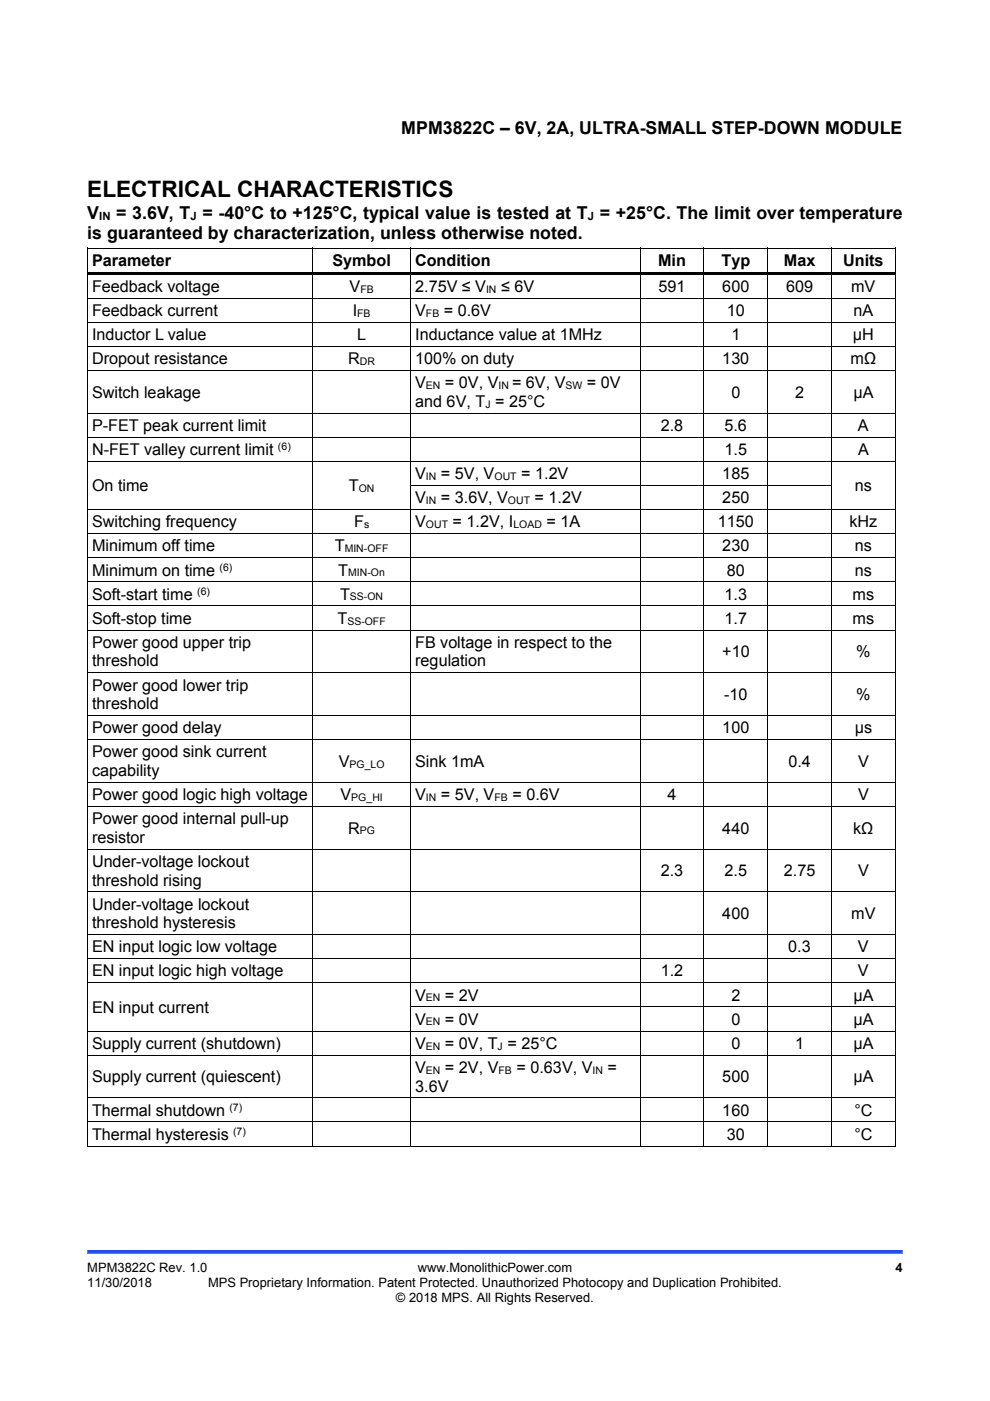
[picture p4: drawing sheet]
<svg xmlns="http://www.w3.org/2000/svg" width="210mm" height="297mm" viewBox="0 0 210 297" stroke-linecap="round" stroke-linejoin="round" font-family="sans-serif">
<defs><g id="words">
<text font-size="4.8" x="18.5" y="41.8">ELECTRICAL CHARACTERISTICS</text>
<g font-size="3.8">
<text x="85.1" y="28.5">MPM3822C – 6V, 2A, ULTRA-SMALL STEP-DOWN MODULE</text>
<text x="18.5" y="46.4">V</text>
<text x="24.6" y="46.4">= 3.6V, T = -40°C to +125°C, typical value is tested at T = +25°C. The limit over temperature</text>
<text x="18.5" y="50.7">is guaranteed by characterization, unless otherwise noted.</text>
</g>
<g font-size="3.4">
<text x="19.5" y="56.4">Parameter</text>
<text x="70.5" y="56.4">Symbol</text>
<text x="88" y="56.4">Condition</text>
<text x="139.6" y="56.4">Min</text>
<text x="153" y="56.4">Typ</text>
<text x="166.3" y="56.4">Max</text>
<text x="178.8" y="56.4">Units</text>
<text x="19.5" y="61.8">Feedback voltage</text>
<text x="74.1" y="61.8">V</text>
<text x="88.1" y="61.8">2.75V ≤ V</text>
<text x="106.3" y="61.8">≤ 6V</text>
<text x="139.7" y="61.8">591</text>
<text x="153.2" y="61.8">600</text>
<text x="166.7" y="61.8">609</text>
<text x="180.5" y="61.8">mV</text>
<text x="19.5" y="67">Feedback current</text>
<text x="74.8" y="67">I</text>
<text x="88.1" y="67">V</text>
<text x="94.1" y="67">= 0.6V</text>
<text x="154.2" y="67">10</text>
<text x="181" y="67">nA</text>
<text x="19.5" y="72.1">Inductor L value</text>
<text x="19.5" y="77.2">Dropout resistance</text>
<text x="73.8" y="77.2">R</text>
<text x="75.8" y="72.1">L</text>
<text x="88.1" y="77.2">100% on duty</text>
<text x="88.1" y="72.1">Inductance value at 1MHz</text>
<text x="153.2" y="77.2">130</text>
<text x="155.1" y="72.1">1</text>
<text x="180.4" y="77.2">mΩ</text>
<text x="180.9" y="72.1">μH</text>
<text x="88.1" y="82.3">V</text>
<text x="94.4" y="82.3">= 0V, V</text>
<text x="108.6" y="82.3">= 6V, V</text>
<text x="124.5" y="82.3">= 0V</text>
<text x="19.5" y="84.3">Switch leakage</text>
<text x="88.1" y="86.3">and 6V, T = 25°C</text>
<text x="155.1" y="84.3">0</text>
<text x="168.6" y="84.3">2</text>
<text x="181" y="84.3">μA</text>
<text x="19.5" y="91.4">P-FET peak current limit</text>
<text x="140.1" y="91.4">2.8</text>
<text x="153.7" y="91.4">5.6</text>
<text x="182" y="91.4">A</text>
<text x="19.5" y="96.5">N-FET valley current limit</text>
<text x="88.1" y="101.6">V</text>
<text x="93.5" y="101.6">= 5V, V</text>
<text x="110.5" y="101.6">= 1.2V</text>
<text x="153.2" y="101.6">185</text>
<text x="153.7" y="96.5">1.5</text>
<text x="182" y="96.5">A</text>
<text x="19.5" y="104.1">On time</text>
<text x="74" y="104.1">T</text>
<text x="88.1" y="106.7">V</text>
<text x="93.5" y="106.7">= 3.6V, V</text>
<text x="113.4" y="106.7">= 1.2V</text>
<text x="153.2" y="106.7">250</text>
<text x="181.3" y="104.1">ns</text>
<text x="19.5" y="111.8">Switching frequency</text>
<text x="75.1" y="111.8">F</text>
<text x="88.1" y="111.8">V</text>
<text x="96" y="111.8">= 1.2V, I</text>
<text x="115.9" y="111.8">= 1A</text>
<text x="152.3" y="111.8">1150</text>
<text x="180.2" y="111.8">kHz</text>
<text x="19.5" y="116.9">Minimum off time</text>
<text x="71" y="116.9">T</text>
<text x="153.2" y="116.9">230</text>
<text x="181.3" y="116.9">ns</text>
<text x="19.5" y="122">Minimum on time</text>
<text x="71.8" y="122">T</text>
<text x="154.2" y="122">80</text>
<text x="181.3" y="122">ns</text>
<text x="19.5" y="127.1">Soft-start time</text>
<text x="72.1" y="127.1">T</text>
<text x="153.7" y="127.1">1.3</text>
<text x="180.8" y="127.1">ms</text>
<text x="19.5" y="132.2">Soft-stop time</text>
<text x="19.5" y="137.4">Power good upper trip</text>
<text x="71.6" y="132.2">T</text>
<text x="88.1" y="137.4">FB voltage in respect to the</text>
<text x="153.7" y="132.2">1.7</text>
<text x="180.8" y="132.2">ms</text>
<text x="19.5" y="141.3">threshold</text>
<text x="88.1" y="141.3">regulation</text>
<text x="153.2" y="139.3">+10</text>
<text x="181.6" y="139.3">%</text>
<text x="19.5" y="146.4">Power good lower trip</text>
<text x="153.6" y="148.4">-10</text>
<text x="181.6" y="148.4">%</text>
<text x="19.5" y="150.4">threshold</text>
<text x="19.5" y="155.5">Power good delay</text>
<text x="153.2" y="155.5">100</text>
<text x="181.3" y="155.5">μs</text>
<text x="19.5" y="160.6">Power good sink current</text>
<text x="19.5" y="164.5">capability</text>
<text x="71.9" y="162.6">V</text>
<text x="88.1" y="162.6">Sink 1mA</text>
<text x="167.2" y="162.6">0.4</text>
<text x="182" y="162.6">V</text>
<text x="19.5" y="169.7">Power good logic high voltage</text>
<text x="72.2" y="169.7">V</text>
<text x="88.1" y="169.7">V</text>
<text x="93.5" y="169.7">= 5V, V</text>
<text x="108.7" y="169.7">= 0.6V</text>
<text x="141.6" y="169.7">4</text>
<text x="182" y="169.7">V</text>
<text x="19.5" y="174.8">Power good internal pull-up</text>
<text x="19.5" y="178.7">resistor</text>
<text x="73.9" y="176.7">R</text>
<text x="153.2" y="176.7">440</text>
<text x="181" y="176.7">kΩ</text>
<text x="19.5" y="183.8">Under-voltage lockout</text>
<text x="140.2" y="185.8">2.3</text>
<text x="153.7" y="185.8">2.5</text>
<text x="166.3" y="185.8">2.75</text>
<text x="182" y="185.8">V</text>
<text x="19.5" y="187.8">threshold rising</text>
<text x="19.5" y="192.9">Under-voltage lockout</text>
<text x="19.5" y="196.8">threshold hysteresis</text>
<text x="153.2" y="194.9">400</text>
<text x="180.6" y="194.9">mV</text>
<text x="19.5" y="201.9">EN input logic low voltage</text>
<text x="167.2" y="201.9">0.3</text>
<text x="182" y="201.9">V</text>
<text x="19.5" y="207">EN input logic high voltage</text>
<text x="140.2" y="207">1.2</text>
<text x="182" y="207">V</text>
<text x="19.5" y="214.7">EN input current</text>
<text x="88.1" y="212.2">V</text>
<text x="94.4" y="212.2">= 2V</text>
<text x="155.1" y="212.2">2</text>
<text x="181" y="212.2">μA</text>
<text x="88.1" y="217.3">V</text>
<text x="94.4" y="217.3">= 0V</text>
<text x="155.1" y="217.3">0</text>
<text x="181" y="217.3">μA</text>
<text x="19.5" y="222.4">Supply current (shutdown)</text>
<text x="88.1" y="222.4">V</text>
<text x="88.1" y="227.5">V</text>
<text x="94.4" y="222.4">= 0V, T = 25°C</text>
<text x="94.4" y="227.5">= 2V, V</text>
<text x="109.6" y="227.5">= 0.63V, V</text>
<text x="128.9" y="227.5">=</text>
<text x="155.1" y="222.4">0</text>
<text x="168.6" y="222.4">1</text>
<text x="181" y="222.4">μA</text>
<text x="19.5" y="229.4">Supply current (quiescent)</text>
<text x="88.1" y="231.4">3.6V</text>
<text x="153.2" y="229.4">500</text>
<text x="181" y="229.4">μA</text>
<text x="19.5" y="236.5">Thermal shutdown</text>
<text x="153.2" y="236.5">160</text>
<text x="181.2" y="236.5">°C</text>
<text x="19.5" y="241.7">Thermal hysteresis</text>
<text x="154.2" y="241.7">30</text>
<text x="181.2" y="241.7">°C</text>
</g>
<g font-size="2.7">
<text x="18.5" y="269.8">MPM3822C Rev. 1.0</text>
<text x="88.6" y="269.8">www.MonolithicPower.com</text>
<text x="189.9" y="269.8">4</text>
<text x="18.5" y="272.9">11/30/2018</text>
<text x="44.1" y="272.9">MPS Proprietary Information. Patent Protected. Unauthorized Photocopy and Duplication Prohibited.</text>
<text x="84" y="276.1">© 2018 MPS. All Rights Reserved.</text>
</g>
<g font-size="2.4">
<text x="21" y="46.7">IN</text>
<text x="40.4" y="46.7">J</text>
<text x="124.7" y="46.7">J</text>
</g>
<g font-size="2.2">
<text x="76.4" y="62">FB</text>
<text x="103.1" y="62">IN</text>
<text x="75.8" y="67.1">FB</text>
<text x="90.3" y="67.1">FB</text>
<text x="76.3" y="77.4">DR</text>
<text x="90.3" y="82.5">EN</text>
<text x="105.7" y="82.5">IN</text>
<text x="120" y="82.5">SW</text>
<text x="103" y="86.4">J</text>
<text x="58.9" y="95.4">(6)</text>
<text x="90.3" y="101.7">IN</text>
<text x="104.9" y="101.7">OUT</text>
<text x="76.1" y="104.3">ON</text>
<text x="90.3" y="106.9">IN</text>
<text x="107.7" y="106.9">OUT</text>
<text x="77.2" y="112">s</text>
<text x="90.3" y="112">OUT</text>
<text x="108.9" y="112">LOAD</text>
<text x="73.1" y="117.1">MIN-OFF</text>
<text x="46.6" y="121">(6)</text>
<text x="73.9" y="122.2">MIN-On</text>
<text x="41.8" y="126.1">(6)</text>
<text x="74.2" y="127.3">SS-ON</text>
<text x="73.7" y="132.4">SS-OFF</text>
<text x="74.1" y="162.7">PG_LO</text>
<text x="74.5" y="169.8">PG_HI</text>
<text x="90.3" y="169.8">IN</text>
<text x="104.9" y="169.8">FB</text>
<text x="76.3" y="176.9">PG</text>
<text x="90.3" y="212.3">EN</text>
<text x="90.3" y="217.4">EN</text>
<text x="90.3" y="222.5">EN</text>
<text x="90.3" y="227.6">EN</text>
<text x="105.5" y="222.5">J</text>
<text x="105.7" y="227.6">FB</text>
<text x="125.7" y="227.6">IN</text>
<text x="48.7" y="235.5">(7)</text>
<text x="49.4" y="240.6">(7)</text>
</g>
</g></defs>
<path d="M18.5 265.4h173" fill="none" stroke="#1c4eff" stroke-width=".77" stroke-linecap="butt"/>
<g fill="#000">
<path d="M18.4 52.6h.2v.6h-.2zM18.4 57.7h.2v1h-.2zM18.6 57.7h47.7v.5h-47.7zM66.3 52.6h.2v.6h-.2zM66.3 58.2h.2v.5h-.2zM66.3 57.7h20.7v.5h-20.7zM87 52.6h.2v.6h-.2zM87 58.2h.2v.5h-.2zM87 57.7h48.7v.5h-48.7zM135.7 52.6h.2v.6h-.2zM135.7 58.2h.2v.5h-.2zM135.7 57.7h13.5v.5h-13.5z"/>
<path d="M149.2 52.6h.2v.6h-.2zM149.2 58.2h.2v.5h-.2zM149.2 57.7h13.6v.5h-13.6zM162.8 52.6h.1v.6h-.1zM162.8 58.2h.1v.5h-.1zM162.8 57.7h13.5v.5h-13.5zM176.3 52.6h.1v.6h-.1zM176.3 58.2h.1v.5h-.1zM176.3 57.7h13.5v.5h-13.5zM189.8 52.6h.2v.6h-.2zM189.8 52.6h.2v.1h-.2zM189.8 57.7h.2v1h-.2z"/>
<path d="M18.4 63.1h.2v.7h-.2zM18.4 68.2h.2v.7h-.2zM18.4 73.3h.2v.7h-.2zM18.4 78.4h.2v.7h-.2zM66.3 63.1h.2v.7h-.2zM66.3 68.2h.2v.7h-.2zM66.3 73.3h.2v.7h-.2zM66.3 78.4h.2v.7h-.2zM87 63.1h.2v.7h-.2zM87 68.2h.2v.7h-.2zM87 73.3h.2v.7h-.2zM87 78.4h.2v.7h-.2z"/>
<path d="M135.7 63.1h.2v.7h-.2zM135.7 68.2h.2v.7h-.2zM135.7 73.3h.2v.7h-.2zM135.7 78.4h.2v.7h-.2zM149.2 63.1h.2v.7h-.2zM149.2 68.2h.2v.7h-.2zM149.2 73.3h.2v.7h-.2zM149.2 78.4h.2v.7h-.2zM162.8 63.1h.1v.7h-.1zM162.8 68.2h.1v.7h-.1zM162.8 73.3h.1v.7h-.1zM162.8 78.4h.1v.7h-.1z"/>
<path d="M176.3 63.1h.1v.7h-.1zM176.3 68.2h.1v.7h-.1zM176.3 73.3h.1v.7h-.1zM176.3 78.4h.1v.7h-.1zM189.8 63.1h.2v.7h-.2zM189.8 68.2h.2v.7h-.2zM189.8 73.3h.2v.7h-.2zM189.8 78.4h.2v.7h-.2zM18.4 87.5h.2v.7h-.2zM18.4 92.6h.2v.7h-.2zM18.4 97.7h.2v.7h-.2zM66.3 87.5h.2v.7h-.2z"/>
<path d="M66.3 92.6h.2v.7h-.2zM66.3 97.7h.2v.7h-.2zM87 87.5h.2v.7h-.2zM87 92.6h.2v.7h-.2zM87 97.7h.2v.7h-.2zM135.7 87.5h.2v.7h-.2zM135.7 92.6h.2v.7h-.2zM135.7 97.7h.2v.7h-.2zM149.2 87.5h.2v.7h-.2zM149.2 92.6h.2v.7h-.2zM149.2 97.7h.2v.7h-.2zM162.8 87.5h.1v.7h-.1z"/>
<path d="M162.8 92.6h.1v.7h-.1zM162.8 97.7h.1v.7h-.1zM176.3 87.5h.1v.7h-.1zM176.3 92.6h.1v.7h-.1zM176.3 97.7h.1v.7h-.1zM189.8 87.5h.2v.7h-.2zM189.8 92.6h.2v.7h-.2zM189.8 97.7h.2v.7h-.2zM18.4 102.8h.2v.7h-.2zM18.4 107.9h.2v.7h-.2zM18.4 113.1h.2v.6h-.2zM18.4 118.2h.2v.7h-.2z"/>
<path d="M66.3 102.8h.2v.7h-.2zM66.3 107.9h.2v.7h-.2zM66.3 113.1h.2v.6h-.2zM66.3 118.2h.2v.7h-.2zM87 102.8h.2v.7h-.2zM87 107.9h.2v.7h-.2zM87 113.1h.2v.6h-.2zM87 118.2h.2v.7h-.2zM135.7 102.8h.2v.7h-.2zM135.7 107.9h.2v.7h-.2zM135.7 113.1h.2v.6h-.2zM135.7 118.2h.2v.7h-.2z"/>
<path d="M149.2 102.8h.2v.7h-.2zM149.2 107.9h.2v.7h-.2zM149.2 113.1h.2v.6h-.2zM149.2 118.2h.2v.7h-.2zM162.8 102.8h.1v.7h-.1zM162.8 107.9h.1v.7h-.1zM162.8 113.1h.1v.6h-.1zM162.8 118.2h.1v.7h-.1zM176.3 102.8h.1v.7h-.1zM176.3 107.9h.1v.7h-.1zM176.3 113.1h.1v.6h-.1zM176.3 118.2h.1v.7h-.1z"/>
<path d="M189.8 102.8h.2v.7h-.2zM189.8 107.9h.2v.7h-.2zM189.8 113.1h.2v.6h-.2zM189.8 118.2h.2v.7h-.2zM18.4 123.3h.2v.7h-.2zM18.4 128.4h.2v.7h-.2zM18.4 133.5h.2v.7h-.2zM66.3 123.3h.2v.7h-.2zM66.3 128.4h.2v.7h-.2zM66.3 133.5h.2v.7h-.2zM87 123.3h.2v.7h-.2zM87 128.4h.2v.7h-.2z"/>
<path d="M87 133.5h.2v.7h-.2zM135.7 123.3h.2v.7h-.2zM135.7 128.4h.2v.7h-.2zM135.7 133.5h.2v.7h-.2zM149.2 123.3h.2v.7h-.2zM149.2 128.4h.2v.7h-.2zM149.2 133.5h.2v.7h-.2zM162.8 123.3h.1v.7h-.1zM162.8 128.4h.1v.7h-.1zM162.8 133.5h.1v.7h-.1zM176.3 123.3h.1v.7h-.1zM176.3 128.4h.1v.7h-.1z"/>
<path d="M176.3 133.5h.1v.7h-.1zM189.8 123.3h.2v.7h-.2zM189.8 128.4h.2v.7h-.2zM189.8 133.5h.2v.7h-.2zM18.4 142.6h.2v.7h-.2zM18.4 151.6h.2v.7h-.2zM18.4 156.7h.2v.7h-.2zM66.3 142.6h.2v.7h-.2zM66.3 151.6h.2v.7h-.2zM66.3 156.7h.2v.7h-.2zM87 142.6h.2v.7h-.2zM87 151.6h.2v.7h-.2z"/>
<path d="M87 156.7h.2v.7h-.2zM135.7 142.6h.2v.7h-.2zM135.7 151.6h.2v.7h-.2zM135.7 156.7h.2v.7h-.2zM149.2 142.6h.2v.7h-.2zM149.2 151.6h.2v.7h-.2zM149.2 156.7h.2v.7h-.2zM162.8 142.6h.1v.7h-.1zM162.8 151.6h.1v.7h-.1zM162.8 156.7h.1v.7h-.1zM176.3 142.6h.1v.7h-.1zM176.3 151.6h.1v.7h-.1z"/>
<path d="M176.3 156.7h.1v.7h-.1zM189.8 142.6h.2v.7h-.2zM189.8 151.6h.2v.7h-.2zM189.8 156.7h.2v.7h-.2zM18.4 165.8h.2v.7h-.2zM18.4 170.9h.2v.7h-.2zM66.3 165.8h.2v.7h-.2zM66.3 170.9h.2v.7h-.2zM87 165.8h.2v.7h-.2zM87 170.9h.2v.7h-.2zM135.7 165.8h.2v.7h-.2zM135.7 170.9h.2v.7h-.2z"/>
<path d="M149.2 165.8h.2v.7h-.2zM149.2 170.9h.2v.7h-.2zM162.8 165.8h.1v.7h-.1zM162.8 170.9h.1v.7h-.1zM176.3 165.8h.1v.7h-.1zM176.3 170.9h.1v.7h-.1zM189.8 165.8h.2v.7h-.2zM189.8 170.9h.2v.7h-.2zM18.4 179.9h.2v.7h-.2zM18.4 189h.2v.7h-.2zM18.4 198.1h.2v.6h-.2zM66.3 179.9h.2v.7h-.2z"/>
<path d="M66.3 189h.2v.7h-.2zM66.3 198.1h.2v.6h-.2zM87 179.9h.2v.7h-.2zM87 189h.2v.7h-.2zM87 198.1h.2v.6h-.2zM135.7 179.9h.2v.7h-.2zM135.7 189h.2v.7h-.2zM135.7 198.1h.2v.6h-.2zM149.2 179.9h.2v.7h-.2zM149.2 189h.2v.7h-.2zM149.2 198.1h.2v.6h-.2zM162.8 179.9h.1v.7h-.1z"/>
<path d="M162.8 189h.1v.7h-.1zM162.8 198.1h.1v.6h-.1zM176.3 179.9h.1v.7h-.1zM176.3 189h.1v.7h-.1zM176.3 198.1h.1v.6h-.1zM189.8 179.9h.2v.7h-.2zM189.8 189h.2v.7h-.2zM189.8 198.1h.2v.6h-.2zM18.4 203.2h.2v.7h-.2zM18.4 208.3h.2v.7h-.2zM18.4 213.4h.2v.7h-.2zM18.4 218.5h.2v.7h-.2z"/>
<path d="M66.3 203.2h.2v.7h-.2zM66.3 208.3h.2v.7h-.2zM66.3 213.4h.2v.7h-.2zM66.3 218.5h.2v.7h-.2zM87 203.2h.2v.7h-.2zM87 208.3h.2v.7h-.2zM87 213.4h.2v.7h-.2zM87 218.5h.2v.7h-.2zM135.7 203.2h.2v.7h-.2zM135.7 208.3h.2v.7h-.2zM135.7 213.4h.2v.7h-.2zM135.7 218.5h.2v.7h-.2z"/>
<path d="M149.2 203.2h.2v.7h-.2zM149.2 208.3h.2v.7h-.2zM149.2 213.4h.2v.7h-.2zM149.2 218.5h.2v.7h-.2zM162.8 203.2h.1v.7h-.1zM162.8 208.3h.1v.7h-.1zM162.8 213.4h.1v.7h-.1zM162.8 218.5h.1v.7h-.1zM176.3 203.2h.1v.7h-.1zM176.3 208.3h.1v.7h-.1zM176.3 213.4h.1v.7h-.1zM176.3 218.5h.1v.7h-.1z"/>
<path d="M189.8 203.2h.2v.7h-.2zM189.8 208.3h.2v.7h-.2zM189.8 213.4h.2v.7h-.2zM189.8 218.5h.2v.7h-.2zM18.4 223.6h.2v.7h-.2zM18.4 232.7h.2v.7h-.2zM18.4 237.8h.2v.7h-.2zM66.3 223.6h.2v.7h-.2zM66.3 232.7h.2v.7h-.2zM66.3 237.8h.2v.7h-.2zM87 223.6h.2v.7h-.2zM87 232.7h.2v.7h-.2z"/>
<path d="M87 237.8h.2v.7h-.2zM135.7 223.6h.2v.7h-.2zM135.7 232.7h.2v.7h-.2zM135.7 237.8h.2v.7h-.2zM149.2 223.6h.2v.7h-.2zM149.2 232.7h.2v.7h-.2zM149.2 237.8h.2v.7h-.2zM162.8 223.6h.1v.7h-.1zM162.8 232.7h.1v.7h-.1zM162.8 237.8h.1v.7h-.1zM176.3 223.6h.1v.7h-.1zM176.3 232.7h.1v.7h-.1z"/>
<path d="M176.3 237.8h.1v.7h-.1zM189.8 223.6h.2v.7h-.2zM189.8 232.7h.2v.7h-.2zM189.8 237.8h.2v.7h-.2zM189.8 242.9h.2v.2h-.2z"/>
</g>
<g fill="none" stroke="#000" stroke-width=".21">
<path d="M18.4 52.6h47.9M18.5 53.2v4.5M18.5 58.7v4.4M66.4 53.2v4.5M66.4 58.7v4.4M66.5 52.6h20.5M87.1 53.2v4.5M87.1 58.7v4.4M87.2 52.6h48.5M135.8 53.2v4.5M135.8 58.7v4.4M135.9 52.6h13.3"/>
<path d="M149.3 53.2v4.5M149.3 58.7v4.4M149.4 52.6h13.4M162.8 53.2v4.5M162.8 58.7v4.4M162.9 52.6h13.4M176.4 53.2v4.5M176.4 58.7v4.4M176.4 52.6h13.4M189.9 53.2v4.5M189.9 58.7v4.4M18.5 63.8v4.4"/>
<path d="M18.5 68.9v4.4M18.5 74v4.4M18.5 79.1v8.4M18.6 63.2h47.7M18.6 68.3h47.7M18.6 73.4h47.7M18.6 78.5h47.7M66.4 63.8v4.4M66.4 68.9v4.4M66.4 74v4.4M66.4 79.1v8.4M66.5 63.2h20.5"/>
<path d="M66.5 68.3h20.5M66.5 73.4h20.5M66.5 78.5h20.5M87.1 63.8v4.4M87.1 68.9v4.4M87.1 74v4.4M87.1 79.1v8.4M87.2 63.2h48.5M87.2 68.3h48.5M87.2 73.4h48.5M87.2 78.5h48.5M135.8 63.8v4.4"/>
<path d="M135.8 68.9v4.4M135.8 74v4.4M135.8 79.1v8.4M135.9 63.2h13.3M135.9 68.3h13.3M135.9 73.4h13.3M135.9 78.5h13.3M149.3 63.8v4.4M149.3 68.9v4.4M149.3 74v4.4M149.3 79.1v8.4M149.4 63.2h13.4"/>
<path d="M149.4 68.3h13.4M149.4 73.4h13.4M149.4 78.5h13.4M162.8 63.8v4.4M162.8 68.9v4.4M162.8 74v4.4M162.8 79.1v8.4M162.9 63.2h13.4M162.9 68.3h13.4M162.9 73.4h13.4M162.9 78.5h13.4M176.4 63.8v4.4"/>
<path d="M176.4 68.9v4.4M176.4 74v4.4M176.4 79.1v8.4M176.4 63.2h13.4M176.4 68.3h13.4M176.4 73.4h13.4M176.4 78.5h13.4M189.9 63.8v4.4M189.9 68.9v4.4M189.9 74v4.4M189.9 79.1v8.4M18.5 88.2v4.4"/>
<path d="M18.5 93.3v4.4M18.5 98.4v4.4M18.6 87.6h47.7M18.6 92.7h47.7M18.6 97.8h47.7M66.4 88.2v4.4M66.4 93.3v4.4M66.4 98.4v4.4M66.5 87.6h20.5M66.5 92.7h20.5M66.5 97.8h20.5M87.1 88.2v4.4"/>
<path d="M87.1 93.3v4.4M87.1 98.4v4.4M87.2 87.6h48.5M87.2 92.7h48.5M87.2 97.8h48.5M135.8 88.2v4.4M135.8 93.3v4.4M135.8 98.4v4.4M135.9 87.6h13.3M135.9 92.7h13.3M135.9 97.8h13.3M149.3 88.2v4.4"/>
<path d="M149.3 93.3v4.4M149.3 98.4v4.4M149.4 87.6h13.4M149.4 92.7h13.4M149.4 97.8h13.4M162.8 88.2v4.4M162.8 93.3v4.4M162.8 98.4v4.4M162.9 87.6h13.4M162.9 92.7h13.4M162.9 97.8h13.4M176.4 88.2v4.4"/>
<path d="M176.4 93.3v4.4M176.4 98.4v4.4M176.4 87.6h13.4M176.4 92.7h13.4M176.4 97.8h13.4M189.9 88.2v4.4M189.9 93.3v4.4M189.9 98.4v4.4M18.5 103.5v4.4M18.5 108.6v4.5M18.5 113.7v4.5M18.5 118.9v4.4"/>
<path d="M18.6 108h47.7M18.6 113.2h47.7M18.6 118.3h47.7M66.4 103.5v4.4M66.4 108.6v4.5M66.4 113.7v4.5M66.4 118.9v4.4M66.5 108h20.5M66.5 113.2h20.5M66.5 118.3h20.5M87.1 103.5v4.4M87.1 108.6v4.5"/>
<path d="M87.1 113.7v4.5M87.1 118.9v4.4M87.2 102.9h48.5M87.2 108h48.5M87.2 113.2h48.5M87.2 118.3h48.5M135.8 103.5v4.4M135.8 108.6v4.5M135.8 113.7v4.5M135.8 118.9v4.4M135.9 102.9h13.3M135.9 108h13.3"/>
<path d="M135.9 113.2h13.3M135.9 118.3h13.3M149.3 103.5v4.4M149.3 108.6v4.5M149.3 113.7v4.5M149.3 118.9v4.4M149.4 102.9h13.4M149.4 108h13.4M149.4 113.2h13.4M149.4 118.3h13.4M162.8 103.5v4.4M162.8 108.6v4.5"/>
<path d="M162.8 113.7v4.5M162.8 118.9v4.4M162.9 102.9h13.4M162.9 108h13.4M162.9 113.2h13.4M162.9 118.3h13.4M176.4 103.5v4.4M176.4 108.6v4.5M176.4 113.7v4.5M176.4 118.9v4.4M176.4 108h13.4M176.4 113.2h13.4"/>
<path d="M176.4 118.3h13.4M189.9 103.5v4.4M189.9 108.6v4.5M189.9 113.7v4.5M189.9 118.9v4.4M18.5 124v4.4M18.5 129.1v4.4M18.5 134.2v8.4M18.6 123.4h47.7M18.6 128.5h47.7M18.6 133.6h47.7M66.4 124v4.4"/>
<path d="M66.4 129.1v4.4M66.4 134.2v8.4M66.5 123.4h20.5M66.5 128.5h20.5M66.5 133.6h20.5M87.1 124v4.4M87.1 129.1v4.4M87.1 134.2v8.4M87.2 123.4h48.5M87.2 128.5h48.5M87.2 133.6h48.5M135.8 124v4.4"/>
<path d="M135.8 129.1v4.4M135.8 134.2v8.4M135.9 123.4h13.3M135.9 128.5h13.3M135.9 133.6h13.3M149.3 124v4.4M149.3 129.1v4.4M149.3 134.2v8.4M149.4 123.4h13.4M149.4 128.5h13.4M149.4 133.6h13.4M162.8 124v4.4"/>
<path d="M162.8 129.1v4.4M162.8 134.2v8.4M162.9 123.4h13.4M162.9 128.5h13.4M162.9 133.6h13.4M176.4 124v4.4M176.4 129.1v4.4M176.4 134.2v8.4M176.4 123.4h13.4M176.4 128.5h13.4M176.4 133.6h13.4M189.9 124v4.4"/>
<path d="M189.9 129.1v4.4M189.9 134.2v8.4M18.5 143.3v8.3M18.5 152.3v4.4M18.5 157.4v8.4M18.6 142.6h47.7M18.6 151.7h47.7M18.6 156.8h47.7M66.4 143.3v8.3M66.4 152.3v4.4M66.4 157.4v8.4M66.5 142.6h20.5"/>
<path d="M66.5 151.7h20.5M66.5 156.8h20.5M87.1 143.3v8.3M87.1 152.3v4.4M87.1 157.4v8.4M87.2 142.6h48.5M87.2 151.7h48.5M87.2 156.8h48.5M135.8 143.3v8.3M135.8 152.3v4.4M135.8 157.4v8.4M135.9 142.6h13.3"/>
<path d="M135.9 151.7h13.3M135.9 156.8h13.3M149.3 143.3v8.3M149.3 152.3v4.4M149.3 157.4v8.4M149.4 142.6h13.4M149.4 151.7h13.4M149.4 156.8h13.4M162.8 143.3v8.3M162.8 152.3v4.4M162.8 157.4v8.4M162.9 142.6h13.4"/>
<path d="M162.9 151.7h13.4M162.9 156.8h13.4M176.4 143.3v8.3M176.4 152.3v4.4M176.4 157.4v8.4M176.4 142.6h13.4M176.4 151.7h13.4M176.4 156.8h13.4M189.9 143.3v8.3M189.9 152.3v4.4M189.9 157.4v8.4M18.5 166.5v4.4"/>
<path d="M18.5 171.6v8.3M18.6 165.9h47.7M18.6 171h47.7M66.4 166.5v4.4M66.4 171.6v8.3M66.5 165.9h20.5M66.5 171h20.5M87.1 166.5v4.4M87.1 171.6v8.3M87.2 165.9h48.5M87.2 171h48.5M135.8 166.5v4.4"/>
<path d="M135.8 171.6v8.3M135.9 165.9h13.3M135.9 171h13.3M149.3 166.5v4.4M149.3 171.6v8.3M149.4 165.9h13.4M149.4 171h13.4M162.8 166.5v4.4M162.8 171.6v8.3M162.9 165.9h13.4M162.9 171h13.4M176.4 166.5v4.4"/>
<path d="M176.4 171.6v8.3M176.4 165.9h13.4M176.4 171h13.4M189.9 166.5v4.4M189.9 171.6v8.3M18.5 180.6v8.4M18.5 189.7v8.4M18.5 198.7v4.5M18.6 180h47.7M18.6 189.1h47.7M18.6 198.1h47.7M66.4 180.6v8.4"/>
<path d="M66.4 189.7v8.4M66.4 198.7v4.5M66.5 180h20.5M66.5 189.1h20.5M66.5 198.1h20.5M87.1 180.6v8.4M87.1 189.7v8.4M87.1 198.7v4.5M87.2 180h48.5M87.2 189.1h48.5M87.2 198.1h48.5M135.8 180.6v8.4"/>
<path d="M135.8 189.7v8.4M135.8 198.7v4.5M135.9 180h13.3M135.9 189.1h13.3M135.9 198.1h13.3M149.3 180.6v8.4M149.3 189.7v8.4M149.3 198.7v4.5M149.4 180h13.4M149.4 189.1h13.4M149.4 198.1h13.4M162.8 180.6v8.4"/>
<path d="M162.8 189.7v8.4M162.8 198.7v4.5M162.9 180h13.4M162.9 189.1h13.4M162.9 198.1h13.4M176.4 180.6v8.4M176.4 189.7v8.4M176.4 198.7v4.5M176.4 180h13.4M176.4 189.1h13.4M176.4 198.1h13.4M189.9 180.6v8.4"/>
<path d="M189.9 189.7v8.4M189.9 198.7v4.5M18.5 203.9v4.4M18.5 209v4.4M18.5 214.1v4.4M18.5 219.2v4.4M18.6 203.3h47.7M18.6 208.4h47.7M18.6 218.6h47.7M66.4 203.9v4.4M66.4 209v4.4M66.4 214.1v4.4"/>
<path d="M66.4 219.2v4.4M66.5 203.3h20.5M66.5 208.4h20.5M66.5 218.6h20.5M87.1 203.9v4.4M87.1 209v4.4M87.1 214.1v4.4M87.1 219.2v4.4M87.2 203.3h48.5M87.2 208.4h48.5M87.2 213.5h48.5M87.2 218.6h48.5"/>
<path d="M135.8 203.9v4.4M135.8 209v4.4M135.8 214.1v4.4M135.8 219.2v4.4M135.9 203.3h13.3M135.9 208.4h13.3M135.9 213.5h13.3M135.9 218.6h13.3M149.3 203.9v4.4M149.3 209v4.4M149.3 214.1v4.4M149.3 219.2v4.4"/>
<path d="M149.4 203.3h13.4M149.4 208.4h13.4M149.4 213.5h13.4M149.4 218.6h13.4M162.8 203.9v4.4M162.8 209v4.4M162.8 214.1v4.4M162.8 219.2v4.4M162.9 203.3h13.4M162.9 208.4h13.4M162.9 213.5h13.4M162.9 218.6h13.4"/>
<path d="M176.4 203.9v4.4M176.4 209v4.4M176.4 214.1v4.4M176.4 219.2v4.4M176.4 203.3h13.4M176.4 208.4h13.4M176.4 213.5h13.4M176.4 218.6h13.4M189.9 203.9v4.4M189.9 209v4.4M189.9 214.1v4.4M189.9 219.2v4.4"/>
<path d="M18.5 224.3v8.4M18.5 233.4v4.4M18.5 238.5v4.6M18.6 223.7h47.7M18.6 232.8h47.7M18.6 237.9h47.7M66.4 224.3v8.4M66.4 233.4v4.4M66.4 238.5v4.6M66.5 223.7h20.5M66.5 232.8h20.5M66.5 237.9h20.5"/>
<path d="M87.1 224.3v8.4M87.1 233.4v4.4M87.1 238.5v4.6M87.2 223.7h48.5M87.2 232.8h48.5M87.2 237.9h48.5M135.8 224.3v8.4M135.8 233.4v4.4M135.8 238.5v4.6M135.9 223.7h13.3M135.9 232.8h13.3M135.9 237.9h13.3"/>
<path d="M149.3 224.3v8.4M149.3 233.4v4.4M149.3 238.5v4.6M149.4 223.7h13.4M149.4 232.8h13.4M149.4 237.9h13.4M162.8 224.3v8.4M162.8 233.4v4.4M162.8 238.5v4.6M162.9 223.7h13.4M162.9 232.8h13.4M162.9 237.9h13.4"/>
<path d="M176.4 224.3v8.4M176.4 233.4v4.4M176.4 238.5v4.6M176.4 223.7h13.4M176.4 232.8h13.4M176.4 237.9h13.4M189.9 224.3v8.4M189.9 233.4v4.4M189.9 238.5v4.6M18.4 243h47.9M66.5 243h20.5M87.2 243h48.5"/>
<path d="M135.9 243h13.3M149.4 243h13.4M162.9 243h13.4M176.4 243h13.4"/>
</g>
<use href="#words"/>
</svg>
